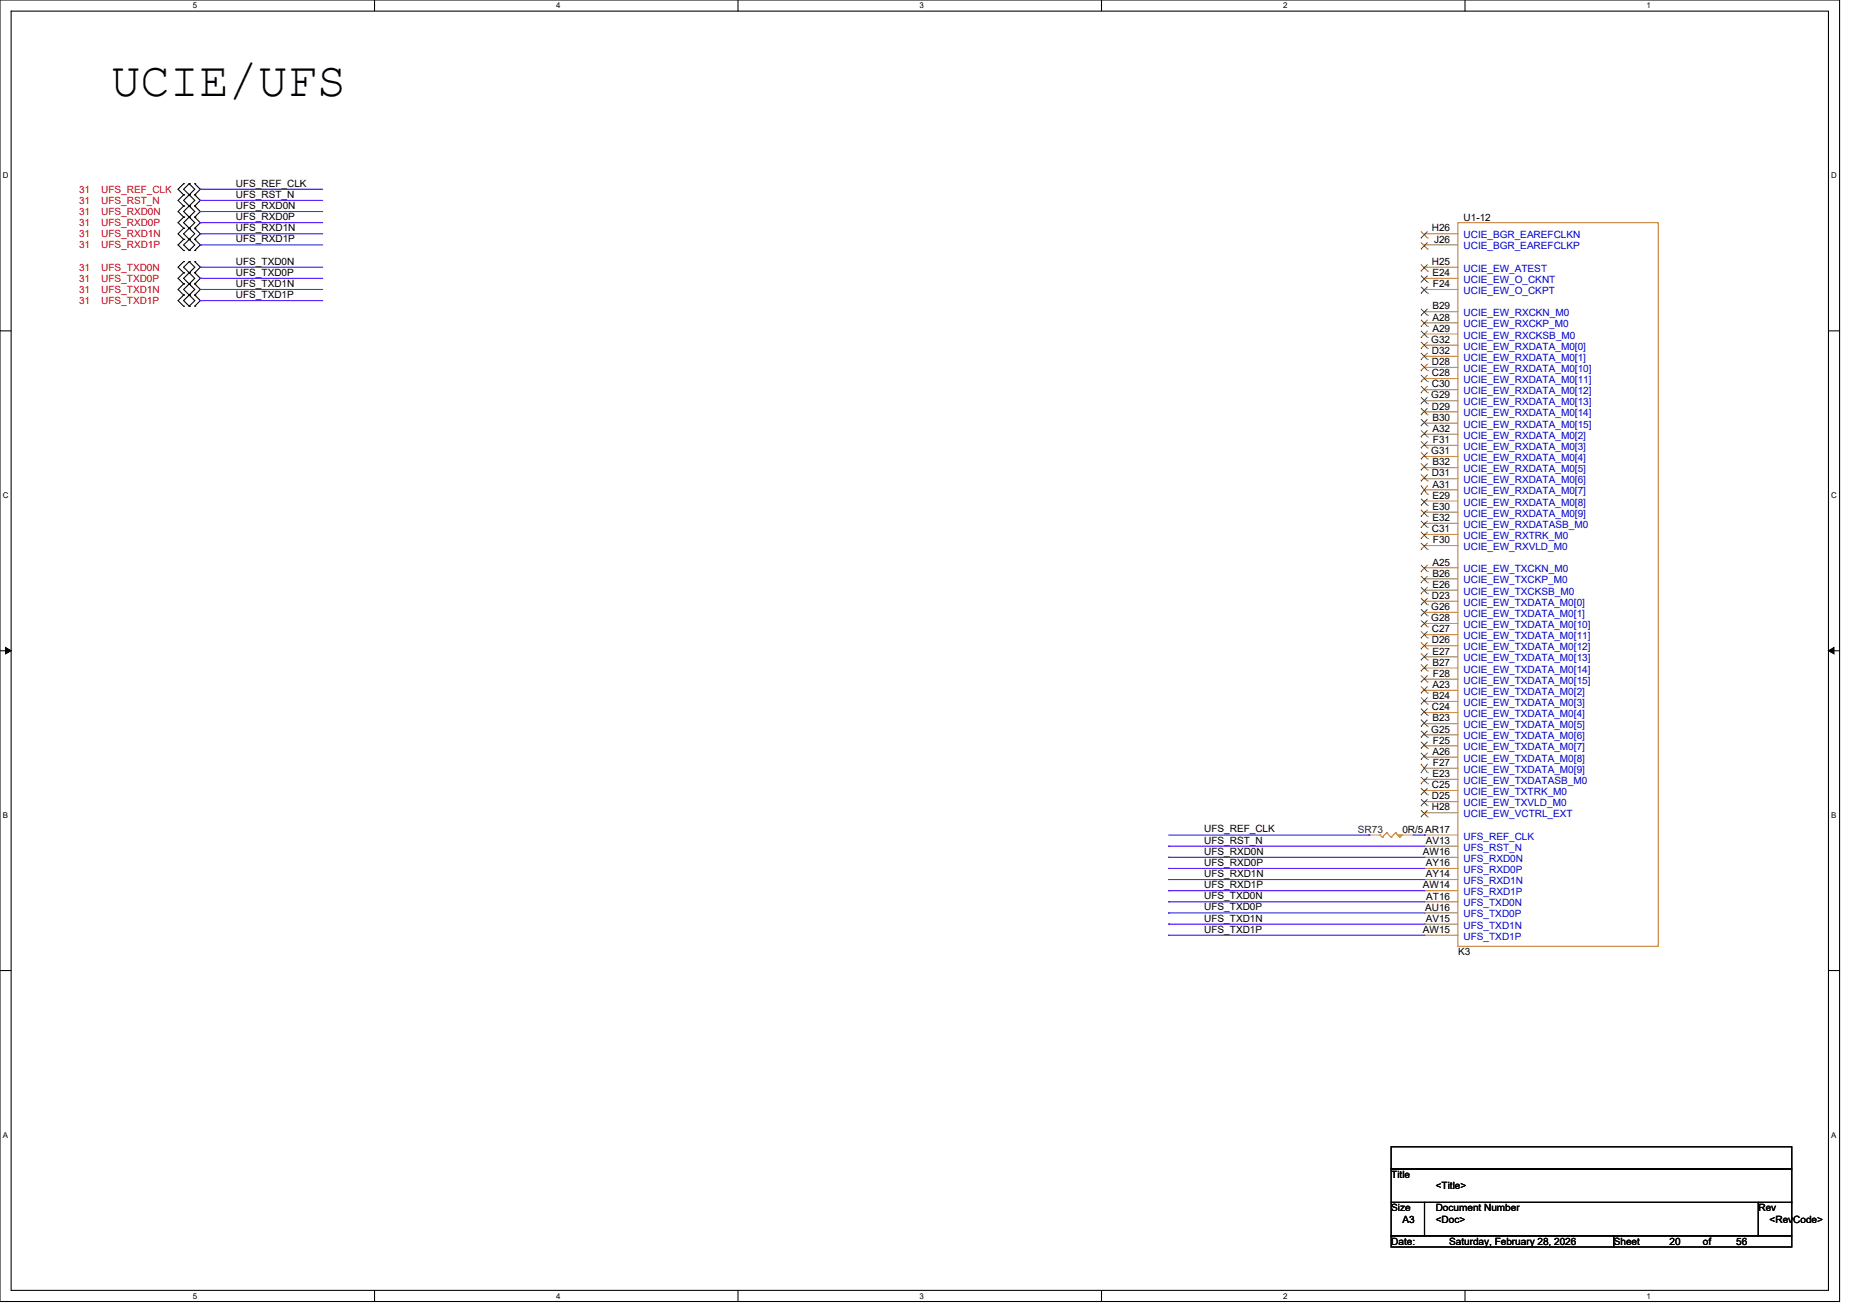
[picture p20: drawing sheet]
<svg xmlns="http://www.w3.org/2000/svg" width="297mm" height="210mm" viewBox="0 0 297 210" stroke-linecap="round" stroke-linejoin="round" font-family="sans-serif">
<defs><g id="words">
<text font-size="7.8" x="17.8" y="15.4">UCIE/UFS</text>
<g font-size="1.6">
<text x="37.7" y="29.8">UFS_REF_CLK</text>
<text x="37.7" y="31.6">UFS_RST_N</text>
<text x="37.7" y="33.4">UFS_RXD0N</text>
<text x="37.7" y="35.1">UFS_RXD0P</text>
<text x="233.8" y="35.2">U1-12</text>
<text x="37.7" y="36.9">UFS_RXD1N</text>
<text x="37.7" y="38.7">UFS_RXD1P</text>
<text x="228.8" y="37">H26</text>
<text x="229.1" y="38.7">J26</text>
<text x="37.7" y="42.3">UFS_TXD0N</text>
<text x="37.7" y="44">UFS_TXD0P</text>
<text x="37.7" y="45.8">UFS_TXD1N</text>
<text x="37.7" y="47.6">UFS_TXD1P</text>
<text x="228.8" y="42.3">H25</text>
<text x="228.8" y="44.1">E24</text>
<text x="228.9" y="45.9">F24</text>
<text x="228.8" y="49.4">B29</text>
<text x="228.8" y="51.2">A28</text>
<text x="228.8" y="53">A29</text>
<text x="228.7" y="54.7">G32</text>
<text x="228.8" y="56.5">D32</text>
<text x="228.8" y="58.3">D28</text>
<text x="228.7" y="63.6">G29</text>
<text x="228.8" y="60.1">C28</text>
<text x="228.8" y="61.9">C30</text>
<text x="228.8" y="65.4">D29</text>
<text x="228.8" y="67.2">B30</text>
<text x="228.8" y="69">A32</text>
<text x="228.9" y="70.7">F31</text>
<text x="228.7" y="72.5">G31</text>
<text x="228.8" y="76.1">D31</text>
<text x="228.8" y="74.3">B32</text>
<text x="228.8" y="77.9">A31</text>
<text x="228.8" y="79.6">E29</text>
<text x="228.8" y="81.4">E30</text>
<text x="228.8" y="83.2">E32</text>
<text x="228.8" y="85">C31</text>
<text x="228.9" y="86.8">F30</text>
<text x="228.8" y="95.6">D23</text>
<text x="228.8" y="90.3">A25</text>
<text x="228.8" y="92.1">B26</text>
<text x="228.8" y="93.9">E26</text>
<text x="228.7" y="97.4">G26</text>
<text x="228.7" y="99.2">G28</text>
<text x="228.8" y="101">C27</text>
<text x="228.8" y="102.8">D26</text>
<text x="228.8" y="104.5">E27</text>
<text x="228.8" y="106.3">B27</text>
<text x="228.8" y="113.4">C24</text>
<text x="228.8" y="109.9">A23</text>
<text x="228.8" y="111.6">B24</text>
<text x="228.9" y="108.1">F28</text>
<text x="228.7" y="117">G25</text>
<text x="228.8" y="115.2">B23</text>
<text x="228.9" y="118.8">F25</text>
<text x="228.8" y="125.9">C25</text>
<text x="228.8" y="120.5">A26</text>
<text x="228.8" y="124.1">E23</text>
<text x="228.9" y="122.3">F27</text>
<text x="228.8" y="127.6">D25</text>
<text x="228.8" y="129.4">H28</text>
<text x="192.4" y="134.7">UFS_RST_N</text>
<text x="192.4" y="136.5">UFS_RXD0N</text>
<text x="192.4" y="132.9">UFS_REF_CLK</text>
<text x="224" y="133">0R/5AR17</text>
<text x="227.3" y="136.5">AW16</text>
<text x="227.8" y="134.8">AV13</text>
<text x="192.4" y="138.3">UFS_RXD0P</text>
<text x="192.4" y="140">UFS_RXD1N</text>
<text x="192.4" y="141.8">UFS_RXD1P</text>
<text x="192.4" y="143.6">UFS_TXD0N</text>
<text x="227.3" y="141.9">AW14</text>
<text x="227.8" y="138.3">AY16</text>
<text x="227.8" y="140.1">AY14</text>
<text x="227.9" y="143.6">AT16</text>
<text x="192.4" y="145.4">UFS_TXD0P</text>
<text x="192.4" y="147.2">UFS_TXD1N</text>
<text x="192.4" y="148.9">UFS_TXD1P</text>
<text x="227.3" y="149">AW15</text>
<text x="227.7" y="145.4">AU16</text>
<text x="227.8" y="147.2">AV15</text>
<text x="232.9" y="152.6">K3</text>
<text x="222.3" y="188.1">Title</text>
<text x="229.4" y="189.9">&lt;Title&gt;</text>
<text x="222.3" y="193.5">Size</text>
<text x="224" y="195.2">A3</text>
<text x="229.4" y="193.5">Document Number</text>
<text x="229.4" y="195.2">&lt;Doc&gt;</text>
<text x="280.9" y="193.5">Rev</text>
<text x="282.7" y="195.2">&lt;RevCode&gt;</text>
<text x="222.3" y="198.8">Date:</text>
<text x="231.5" y="198.8">Saturday, February 28, 2026</text>
<text x="257.8" y="198.8">Sheet</text>
<text x="266.7" y="198.8">20</text>
<text x="272.1" y="198.8">of</text>
<text x="277.4" y="198.8">56</text>
</g>
<g font-size="1.6" fill="#f00">
<text x="12.6" y="30.8">31</text>
<text x="12.6" y="32.6">31</text>
<text x="12.6" y="34.3">31</text>
<text x="16.2" y="30.8">UFS_REF_CLK</text>
<text x="16.2" y="32.6">UFS_RST_N</text>
<text x="16.2" y="34.3">UFS_RXD0N</text>
<text x="12.6" y="36.1">31</text>
<text x="12.6" y="37.9">31</text>
<text x="12.6" y="39.7">31</text>
<text x="16.2" y="36.1">UFS_RXD0P</text>
<text x="16.2" y="37.9">UFS_RXD1N</text>
<text x="16.2" y="39.7">UFS_RXD1P</text>
<text x="12.6" y="43.2">31</text>
<text x="12.6" y="45">31</text>
<text x="12.6" y="46.8">31</text>
<text x="16.2" y="43.2">UFS_TXD0N</text>
<text x="16.2" y="45">UFS_TXD0P</text>
<text x="16.2" y="46.8">UFS_TXD1N</text>
<text x="12.6" y="48.6">31</text>
<text x="16.2" y="48.6">UFS_TXD1P</text>
</g>
<g font-size="1.6" fill="#00c">
<text x="233.8" y="38.1">UCIE_BGR_EAREFCLKN</text>
<text x="233.8" y="39.8">UCIE_BGR_EAREFCLKP</text>
<text x="233.8" y="43.4">UCIE_EW_ATEST</text>
<text x="233.8" y="45.2">UCIE_EW_O_CKNT</text>
<text x="233.8" y="46.9">UCIE_EW_O_CKPT</text>
<text x="233.8" y="50.5">UCIE_EW_RXCKN_M0</text>
<text x="233.8" y="52.3">UCIE_EW_RXCKP_M0</text>
<text x="233.8" y="54.1">UCIE_EW_RXCKSB_M0</text>
<text x="233.8" y="55.8">UCIE_EW_RXDATA_M0[0]</text>
<text x="233.8" y="57.6">UCIE_EW_RXDATA_M0[1]</text>
<text x="233.8" y="59.4">UCIE_EW_RXDATA_M0[10]</text>
<text x="233.8" y="61.2">UCIE_EW_RXDATA_M0[11]</text>
<text x="233.8" y="62.9">UCIE_EW_RXDATA_M0[12]</text>
<text x="233.8" y="64.7">UCIE_EW_RXDATA_M0[13]</text>
<text x="233.8" y="66.5">UCIE_EW_RXDATA_M0[14]</text>
<text x="233.8" y="68.3">UCIE_EW_RXDATA_M0[15]</text>
<text x="233.8" y="70.1">UCIE_EW_RXDATA_M0[2]</text>
<text x="233.8" y="71.8">UCIE_EW_RXDATA_M0[3]</text>
<text x="233.8" y="73.6">UCIE_EW_RXDATA_M0[4]</text>
<text x="233.8" y="75.4">UCIE_EW_RXDATA_M0[5]</text>
<text x="233.8" y="77.2">UCIE_EW_RXDATA_M0[6]</text>
<text x="233.8" y="79">UCIE_EW_RXDATA_M0[7]</text>
<text x="233.8" y="80.7">UCIE_EW_RXDATA_M0[8]</text>
<text x="233.8" y="82.5">UCIE_EW_RXDATA_M0[9]</text>
<text x="233.8" y="84.3">UCIE_EW_RXDATASB_M0</text>
<text x="233.8" y="86.1">UCIE_EW_RXTRK_M0</text>
<text x="233.8" y="87.8">UCIE_EW_RXVLD_M0</text>
<text x="233.8" y="91.4">UCIE_EW_TXCKN_M0</text>
<text x="233.8" y="93.2">UCIE_EW_TXCKP_M0</text>
<text x="233.8" y="95">UCIE_EW_TXCKSB_M0</text>
<text x="233.8" y="96.7">UCIE_EW_TXDATA_M0[0]</text>
<text x="233.8" y="98.5">UCIE_EW_TXDATA_M0[1]</text>
<text x="233.8" y="100.3">UCIE_EW_TXDATA_M0[10]</text>
<text x="233.8" y="102.1">UCIE_EW_TXDATA_M0[11]</text>
<text x="233.8" y="103.8">UCIE_EW_TXDATA_M0[12]</text>
<text x="233.8" y="105.6">UCIE_EW_TXDATA_M0[13]</text>
<text x="233.8" y="107.4">UCIE_EW_TXDATA_M0[14]</text>
<text x="233.8" y="109.2">UCIE_EW_TXDATA_M0[15]</text>
<text x="233.8" y="111">UCIE_EW_TXDATA_M0[2]</text>
<text x="233.8" y="112.7">UCIE_EW_TXDATA_M0[3]</text>
<text x="233.8" y="114.5">UCIE_EW_TXDATA_M0[4]</text>
<text x="233.8" y="116.3">UCIE_EW_TXDATA_M0[5]</text>
<text x="233.8" y="118.1">UCIE_EW_TXDATA_M0[6]</text>
<text x="233.8" y="119.8">UCIE_EW_TXDATA_M0[7]</text>
<text x="233.8" y="121.6">UCIE_EW_TXDATA_M0[8]</text>
<text x="233.8" y="123.4">UCIE_EW_TXDATA_M0[9]</text>
<text x="233.8" y="125.2">UCIE_EW_TXDATASB_M0</text>
<text x="233.8" y="127">UCIE_EW_TXTRK_M0</text>
<text x="233.8" y="128.7">UCIE_EW_TXVLD_M0</text>
<text x="233.8" y="130.5">UCIE_EW_VCTRL_EXT</text>
<text x="233.8" y="135.8">UFS_RST_N</text>
<text x="233.8" y="137.6">UFS_RXD0N</text>
<text x="233.8" y="134.1">UFS_REF_CLK</text>
<text x="233.8" y="139.4">UFS_RXD0P</text>
<text x="233.8" y="141.2">UFS_RXD1N</text>
<text x="233.8" y="143">UFS_RXD1P</text>
<text x="233.8" y="144.7">UFS_TXD0N</text>
<text x="233.8" y="146.5">UFS_TXD0P</text>
<text x="233.8" y="148.3">UFS_TXD1N</text>
<text x="233.8" y="150.1">UFS_TXD1P</text>
</g>
<text font-size="1.6" fill="#004040" x="216.9" y="133">SR73</text>
<g font-size="1.3">
<text x="30.8" y="1.3">5</text>
<text x="88.9" y="1.3">4</text>
<text x="146.9" y="1.3">3</text>
<text x="205" y="1.3">2</text>
<text x="263.1" y="1.3">1</text>
<text x=".4" y="28.5">D</text>
<text x="292.5" y="28.5">D</text>
<text x=".4" y="79.5">C</text>
<text x="292.5" y="79.5">C</text>
<text x=".4" y="130.6">B</text>
<text x="292.5" y="130.6">B</text>
<text x=".4" y="181.7">A</text>
<text x="292.5" y="181.7">A</text>
<text x="30.8" y="207.4">5</text>
<text x="88.9" y="207.4">4</text>
<text x="146.9" y="207.4">3</text>
<text x="205" y="207.4">2</text>
<text x="263.1" y="207.4">1</text>
</g>
</g></defs>
<path d="M0 0h293.9v207.8h-293.9zM1.8 1.8h290.3v204.3h-290.3z" fill="none" stroke="#000" stroke-width=".17"/>
<g fill="#fff">
<path d="M30.8 .2h.7v1.4h-.7z"/>
<path d="M30.8 206.2h.7v1.5h-.7z"/>
</g>
<path d="M59.8 0v1.8M59.8 206.1v1.7" fill="none" stroke="#000" stroke-width=".17"/>
<g fill="#fff">
<path d="M88.9 .2h.7v1.4h-.7z"/>
<path d="M88.9 206.2h.7v1.5h-.7z"/>
</g>
<path d="M117.9 0v1.8M117.9 206.1v1.7" fill="none" stroke="#000" stroke-width=".17"/>
<g fill="#fff">
<path d="M146.9 .2h.7v1.4h-.7z"/>
<path d="M146.9 206.2h.7v1.5h-.7z"/>
</g>
<path d="M176 0v1.8M176 206.1v1.7" fill="none" stroke="#000" stroke-width=".17"/>
<g fill="#fff">
<path d="M205 .2h.7v1.4h-.7z"/>
<path d="M205 206.2h.7v1.5h-.7z"/>
</g>
<path d="M234.1 0v1.8M234.1 206.1v1.7" fill="none" stroke="#000" stroke-width=".17"/>
<g fill="#fff">
<path d="M263.1 .2h.7v1.4h-.7z"/>
<path d="M263.1 206.2h.7v1.5h-.7z"/>
<path d="M.4 27.3h1v1.4h-1z"/>
<path d="M292.6 27.3h.9v1.4h-.9z"/>
<path d="M.4 78.4h1v1.4h-1z"/>
<path d="M292.6 78.4h.9v1.4h-.9z"/>
</g>
<path d="M0 52.8h1.8M292.1 52.8h1.8" fill="none" stroke="#000" stroke-width=".17"/>
<g fill="#fff">
<path d="M.4 129.4h.9v1.5h-.9z"/>
<path d="M292.6 129.4h.8v1.5h-.8z"/>
</g>
<path d="M0 103.9h1.8M292.1 103.9h1.8" fill="none" stroke="#000" stroke-width=".17"/>
<path d="M.9 103.4l.9 .5-.9 .5zM292.1 103.9l.9-.5v1z" fill="#000" stroke="#000" stroke-width=".16"/>
<g fill="#fff">
<path d="M.4 180.5h.9v1.4h-.9z"/>
<path d="M292.6 180.5h.8v1.4h-.8z"/>
</g>
<g fill="none" stroke="#000" stroke-width=".17">
<path d="M29.3 29.3h.1M29.3 31.1h.1M29.3 32.9h.1M29.3 34.7h.1M29.3 36.4h.1M29.3 38.2h.1M29.3 29.3l-.9 .9 .9 .9M29.3 32.9l-.9 .9 .9 .9M29.3 31.1l-.9 .9 .9 .9M29.3 34.7l-.9 .9 .9 .8M29.3 36.4l-.9 .9 .9 .9M29.3 38.2l-.9 .9 .9 .9"/>
<path d="M30.2 29.3h.1M30.2 31.1h.1M30.2 32.9h.1M30.2 34.7h.1M30.2 36.4h.1M30.2 38.2h.1M30.2 29.3l-.9 .9 1.8 1.8-1.8 1.8 1.8 1.8-1.8 1.7 1.8 1.8-.9 .9M30.2 29.3l.9 .9-1.8 1.8 1.8 1.8-1.8 1.8 1.8 1.7-1.8 1.8 .9 .9M31.1 29.3h.1M31.1 31.1h.1M31.1 32.9h.1M31.1 34.7h.1"/>
<path d="M31.1 36.4h.1M31.1 38.2h.1M31.1 32.9l.9 .9-.9 .9M31.1 29.3l.9 .9-.9 .9M31.1 31.1l.9 .9-.9 .9M31.1 36.4l.9 .9-.9 .9M31.1 38.2l.9 .9-.9 .9M31.1 34.7l.9 .9-.9 .8M29.3 40h.1M29.3 41.8h.1M29.3 43.6h.1M29.3 45.3h.1"/>
<path d="M29.3 47.1h.1M29.3 48.9h.1M29.3 41.8l-.9 .9 .9 .9M29.3 45.3l-.9 .9 .9 .9M29.3 43.6l-.9 .8 .9 .9M29.3 47.1l-.9 .9 .9 .9M30.2 40h.1M30.2 41.8h.1M30.2 43.6h.1M30.2 45.3h.1M30.2 47.1h.1M30.2 48.9h.1"/>
<path d="M30.2 41.8l-.9 .9 1.8 1.7-1.8 1.8 1.8 1.8-.9 .9M30.2 41.8l.9 .9-1.8 1.7 1.8 1.8-1.8 1.8 .9 .9M31.1 40h.1M31.1 41.8h.1M31.1 43.6h.1M31.1 45.3h.1M31.1 47.1h.1M31.1 48.9h.1M31.1 41.8l.9 .9-.9 .9M31.1 45.3l.9 .9-.9 .9M31.1 47.1l.9 .9-.9 .9M31.1 43.6l.9 .8-.9 .9"/>
<path d="M0 155h1.8M292.1 155h1.8M222.2 183.1h64.1v3.6h-64.1zM222.2 186.7h64.1v5.3h-64.1zM222.2 192h5.4v5.4h-5.4zM222.2 197.4h35.6v1.7h-35.6zM227.6 192h53.3v5.4h-53.3zM257.8 197.4h28.5v1.7h-28.5zM280.9 192h5.4v5.4h-5.4z"/>
</g>
<path d="M232.9 35.6h32v115.5h-32zM220.5 133.3h.1M220.5 133.3l.3 .4M220.8 133.7h.1M221.5 133h.1M221.5 133l.7 .7M221.5 133l-.7 .7M222.2 133.7h.1M223 133h.1M223 133l-.8 .7M223 133l.7 .7" fill="none" stroke="#cc8006" stroke-width=".17"/>
<g fill="none" stroke="#a84" stroke-width=".17">
<path d="M227.6 37.3h.1M227.6 39.1h.1M227.6 37.3h5.3M227.6 39.1h5.3M227.6 42.7h.1M227.6 44.4h.1M227.6 46.2h.1M227.6 49.8h.1M227.6 51.6h.1M227.6 53.3h.1M227.6 55.1h.1M227.6 56.9h.1"/>
<path d="M227.6 58.7h.1M227.6 42.7h5.3M227.6 44.4h5.3M227.6 46.2h5.3M227.6 49.8h5.3M227.6 51.6h5.3M227.6 53.3h5.3M227.6 55.1h5.3M227.6 56.9h5.3M227.6 58.7h5.3M227.6 60.5h.1M227.6 62.2h.1"/>
<path d="M227.6 64h.1M227.6 65.8h.1M227.6 67.6h.1M227.6 69.3h.1M227.6 71.1h.1M227.6 72.9h.1M227.6 74.7h.1M227.6 76.5h.1M227.6 78.2h.1M227.6 60.5h5.3M227.6 62.2h5.3M227.6 64h5.3"/>
<path d="M227.6 65.8h5.3M227.6 67.6h5.3M227.6 69.3h5.3M227.6 71.1h5.3M227.6 72.9h5.3M227.6 74.7h5.3M227.6 76.5h5.3M227.6 78.2h5.3M227.6 80h.1M227.6 81.8h.1M227.6 83.6h.1M227.6 85.3h.1"/>
<path d="M227.6 87.1h.1M227.6 90.7h.1M227.6 92.5h.1M227.6 94.2h.1M227.6 96h.1M227.6 97.8h.1M227.6 99.6h.1M227.6 80h5.3M227.6 81.8h5.3M227.6 83.6h5.3M227.6 85.3h5.3M227.6 87.1h5.3"/>
<path d="M227.6 90.7h5.3M227.6 92.5h5.3M227.6 94.2h5.3M227.6 96h5.3M227.6 97.8h5.3M227.6 99.6h5.3M227.6 101.3h.1M227.6 103.1h.1M227.6 104.9h.1M227.6 106.7h.1M227.6 108.5h.1M227.6 110.2h.1"/>
<path d="M227.6 112h.1M227.6 113.8h.1M227.6 115.6h.1M227.6 117.3h.1M227.6 119.1h.1M227.6 101.3h5.3M227.6 103.1h5.3M227.6 104.9h5.3M227.6 106.7h5.3M227.6 108.5h5.3M227.6 110.2h5.3M227.6 112h5.3"/>
<path d="M227.6 113.8h5.3M227.6 115.6h5.3M227.6 117.3h5.3M227.6 119.1h5.3M218.7 133.3h.1M218.7 133.3h1.8M224 133.3h1.8M225.8 133.3h.1M227.6 120.9h.1M227.6 122.7h.1M227.6 124.5h.1M227.6 126.2h.1"/>
<path d="M227.6 128h.1M227.6 129.8h.1M227.6 135.1h.1M227.6 136.9h.1M227.6 138.7h.1M227.6 133.3h.1M227.6 120.9h5.3M227.6 122.7h5.3M227.6 124.5h5.3M227.6 126.2h5.3M227.6 128h5.3M227.6 129.8h5.3"/>
<path d="M227.6 135.1h5.3M227.6 136.9h5.3M227.6 138.7h5.3M227.6 133.3h5.3M227.6 140.5h.1M227.6 142.2h.1M227.6 144h.1M227.6 145.8h.1M227.6 147.6h.1M227.6 149.4h.1M227.6 140.5h5.3M227.6 142.2h5.3"/>
<path d="M227.6 144h5.3M227.6 145.8h5.3M227.6 147.6h5.3M227.6 149.4h5.3"/>
</g>
<g fill="none" stroke="#804000" stroke-width=".16">
<path d="M227 38h.1M227 39.8h.1M227 37l1.1 1M227 38.7l1.1 1.1M228.1 38h.1M228.1 39.8h.1M228.1 37l-1.1 1M228.1 38.7l-1.1 1.1M227 43.3h.1M227 45.1h.1M227 46.8h.1M227 50.4h.1"/>
<path d="M227 52.1h.1M227 53.9h.1M227 55.7h.1M227 57.4h.1M227 59.2h.1M227 42.3l1.1 1M227 44l1.1 1.1M227 45.8l1.1 1M227 49.3l1.1 1.1M227 51.1l1.1 1M227 52.8l1.1 1.1M227 54.6l1.1 1.1"/>
<path d="M227 56.4l1.1 1M227 58.1l1.1 1.1M227 59.9l1.1 1.1M228.1 43.3h.1M228.1 45.1h.1M228.1 46.8h.1M228.1 50.4h.1M228.1 52.1h.1M228.1 53.9h.1M228.1 55.7h.1M228.1 57.4h.1M228.1 59.2h.1"/>
<path d="M228.1 42.3l-1.1 1M228.1 44l-1.1 1.1M228.1 45.8l-1.1 1M228.1 49.3l-1.1 1.1M228.1 51.1l-1.1 1M228.1 52.8l-1.1 1.1M228.1 54.6l-1.1 1.1M228.1 56.4l-1.1 1M228.1 58.1l-1.1 1.1M228.1 59.9l-1.1 1.1M227 61h.1M227 62.7h.1"/>
<path d="M227 64.5h.1M227 66.2h.1M227 68h.1M227 69.8h.1M227 71.5h.1M227 73.3h.1M227 75.1h.1M227 76.8h.1M227 78.9h.1M227 61.7l1.1 1M227 63.4l1.1 1.1M227 65.2l1.1 1"/>
<path d="M227 66.9l1.1 1.1M227 68.7l1.1 1.1M227 70.5l1.1 1M227 72.2l1.1 1.1M227 74l1.1 1.1M227 75.8l1.1 1M227 77.5l1.1 1.4M227 79.6l1.1 1.1M228.1 61h.1M228.1 62.7h.1M228.1 64.5h.1M228.1 66.2h.1"/>
<path d="M228.1 68h.1M228.1 69.8h.1M228.1 71.5h.1M228.1 73.3h.1M228.1 75.1h.1M228.1 76.8h.1M228.1 78.9h.1M228.1 61.7l-1.1 1M228.1 63.4l-1.1 1.1M228.1 65.2l-1.1 1M228.1 66.9l-1.1 1.1M228.1 68.7l-1.1 1.1"/>
<path d="M228.1 70.5l-1.1 1M228.1 72.2l-1.1 1.1M228.1 74l-1.1 1.1M228.1 75.8l-1.1 1M228.1 77.5l-1.1 1.4M228.1 79.6l-1.1 1.1M227 80.7h.1M227 82.5h.1M227 84.2h.1M227 86h.1M227 87.8h.1M227 91.3h.1"/>
<path d="M227 93.1h.1M227 94.8h.1M227 96.6h.1M227 98.3h.1M227 81.4l1.1 1.1M227 83.2l1.1 1M227 84.9l1.1 1.1M227 86.7l1.1 1.1M227 90.2l1.1 1.1M227 92l1.1 1.1M227 93.8l1.1 1M227 95.5l1.1 1.1"/>
<path d="M227 97.3l1.1 1M227 99.1l1.1 1M228.1 80.7h.1M228.1 82.5h.1M228.1 84.2h.1M228.1 86h.1M228.1 87.8h.1M228.1 91.3h.1M228.1 93.1h.1M228.1 94.8h.1M228.1 96.6h.1M228.1 98.3h.1"/>
<path d="M228.1 81.4l-1.1 1.1M228.1 83.2l-1.1 1M228.1 84.9l-1.1 1.1M228.1 86.7l-1.1 1.1M228.1 90.2l-1.1 1.1M228.1 92l-1.1 1.1M228.1 93.8l-1.1 1M228.1 95.5l-1.1 1.1M228.1 97.3l-1.1 1M228.1 99.1l-1.1 1M227 100.1h.1M227 101.9h.1"/>
<path d="M227 103.6h.1M227 105.4h.1M227 107.2h.1M227 108.9h.1M227 110.7h.1M227 112.5h.1M227 114.2h.1M227 116h.1M227 117.7h.1M227 119.5h.1M227 100.8l1.1 1.1M227 102.6l1.1 1"/>
<path d="M227 104.3l1.1 1.1M227 106.1l1.1 1.1M227 107.9l1.1 1M227 109.6l1.1 1.1M227 111.4l1.1 1.1M227 113.2l1.1 1M227 114.9l1.1 1.1M227 116.7l1.1 1M227 118.5l1.1 1M228.1 100.1h.1M228.1 101.9h.1M228.1 103.6h.1"/>
<path d="M228.1 105.4h.1M228.1 107.2h.1M228.1 108.9h.1M228.1 110.7h.1M228.1 112.5h.1M228.1 114.2h.1M228.1 116h.1M228.1 117.7h.1M228.1 119.5h.1M228.1 100.8l-1.1 1.1M228.1 102.6l-1.1 1M228.1 104.3l-1.1 1.1"/>
<path d="M228.1 106.1l-1.1 1.1M228.1 107.9l-1.1 1M228.1 109.6l-1.1 1.1M228.1 111.4l-1.1 1.1M228.1 113.2l-1.1 1M228.1 114.9l-1.1 1.1M228.1 116.7l-1.1 1M228.1 118.5l-1.1 1M227 121.3h.1M227 123.4h.1M227 125.2h.1M227 126.9h.1"/>
<path d="M227 128.7h.1M227 130.4h.1M227 120.2l1.1 1.1M227 122l1.1 1.4M227 124.1l1.1 1.1M227 125.9l1.1 1M227 127.6l1.1 1.1M227 129.4l1.1 1M228.1 121.3h.1M228.1 123.4h.1M228.1 125.2h.1M228.1 126.9h.1"/>
<path d="M228.1 128.7h.1M228.1 130.4h.1M228.1 120.2l-1.1 1.1M228.1 122l-1.1 1.4M228.1 124.1l-1.1 1.1M228.1 125.9l-1.1 1M228.1 127.6l-1.1 1.1M228.1 129.4l-1.1 1"/>
</g>
<path d="M223.3 133.3h.7l-.3 .4z" fill-rule="evenodd" fill="#cc8006" stroke="#cc8006" stroke-width=".17"/>
<g fill="none" stroke="#4200ff" stroke-width=".17">
<path d="M32 30.2h.1M32 32h.1M32 33.8h.1M32 35.6h.1M32 37.3h.1M32 39.1h.1M32 30.2h19.6M32 32h19.6M32 33.8h19.6M32 35.6h19.6M32 37.3h19.6M32 39.1h19.6"/>
<path d="M32 42.7h.1M32 44.4h.1M32 46.2h.1M32 48h.1M32 42.7h19.6M32 44.4h19.6M32 46.2h19.6M32 48h19.6M186.7 135.1h.1M186.7 136.9h.1M186.7 138.7h.1M186.7 135.1h40.9"/>
<path d="M186.7 136.9h40.9M186.7 138.7h40.9M186.7 133.3h32M218.7 133.3h.1M225.8 133.3h1.8M227.6 133.3h.1M186.7 140.5h.1M186.7 142.2h.1M186.7 144h.1M186.7 145.8h.1M186.7 147.6h.1M186.7 149.4h.1"/>
<path d="M186.7 140.5h40.9M186.7 142.2h40.9M186.7 144h40.9M186.7 145.8h40.9M186.7 147.6h40.9M186.7 149.4h40.9"/>
</g>
<use href="#words"/>
</svg>
